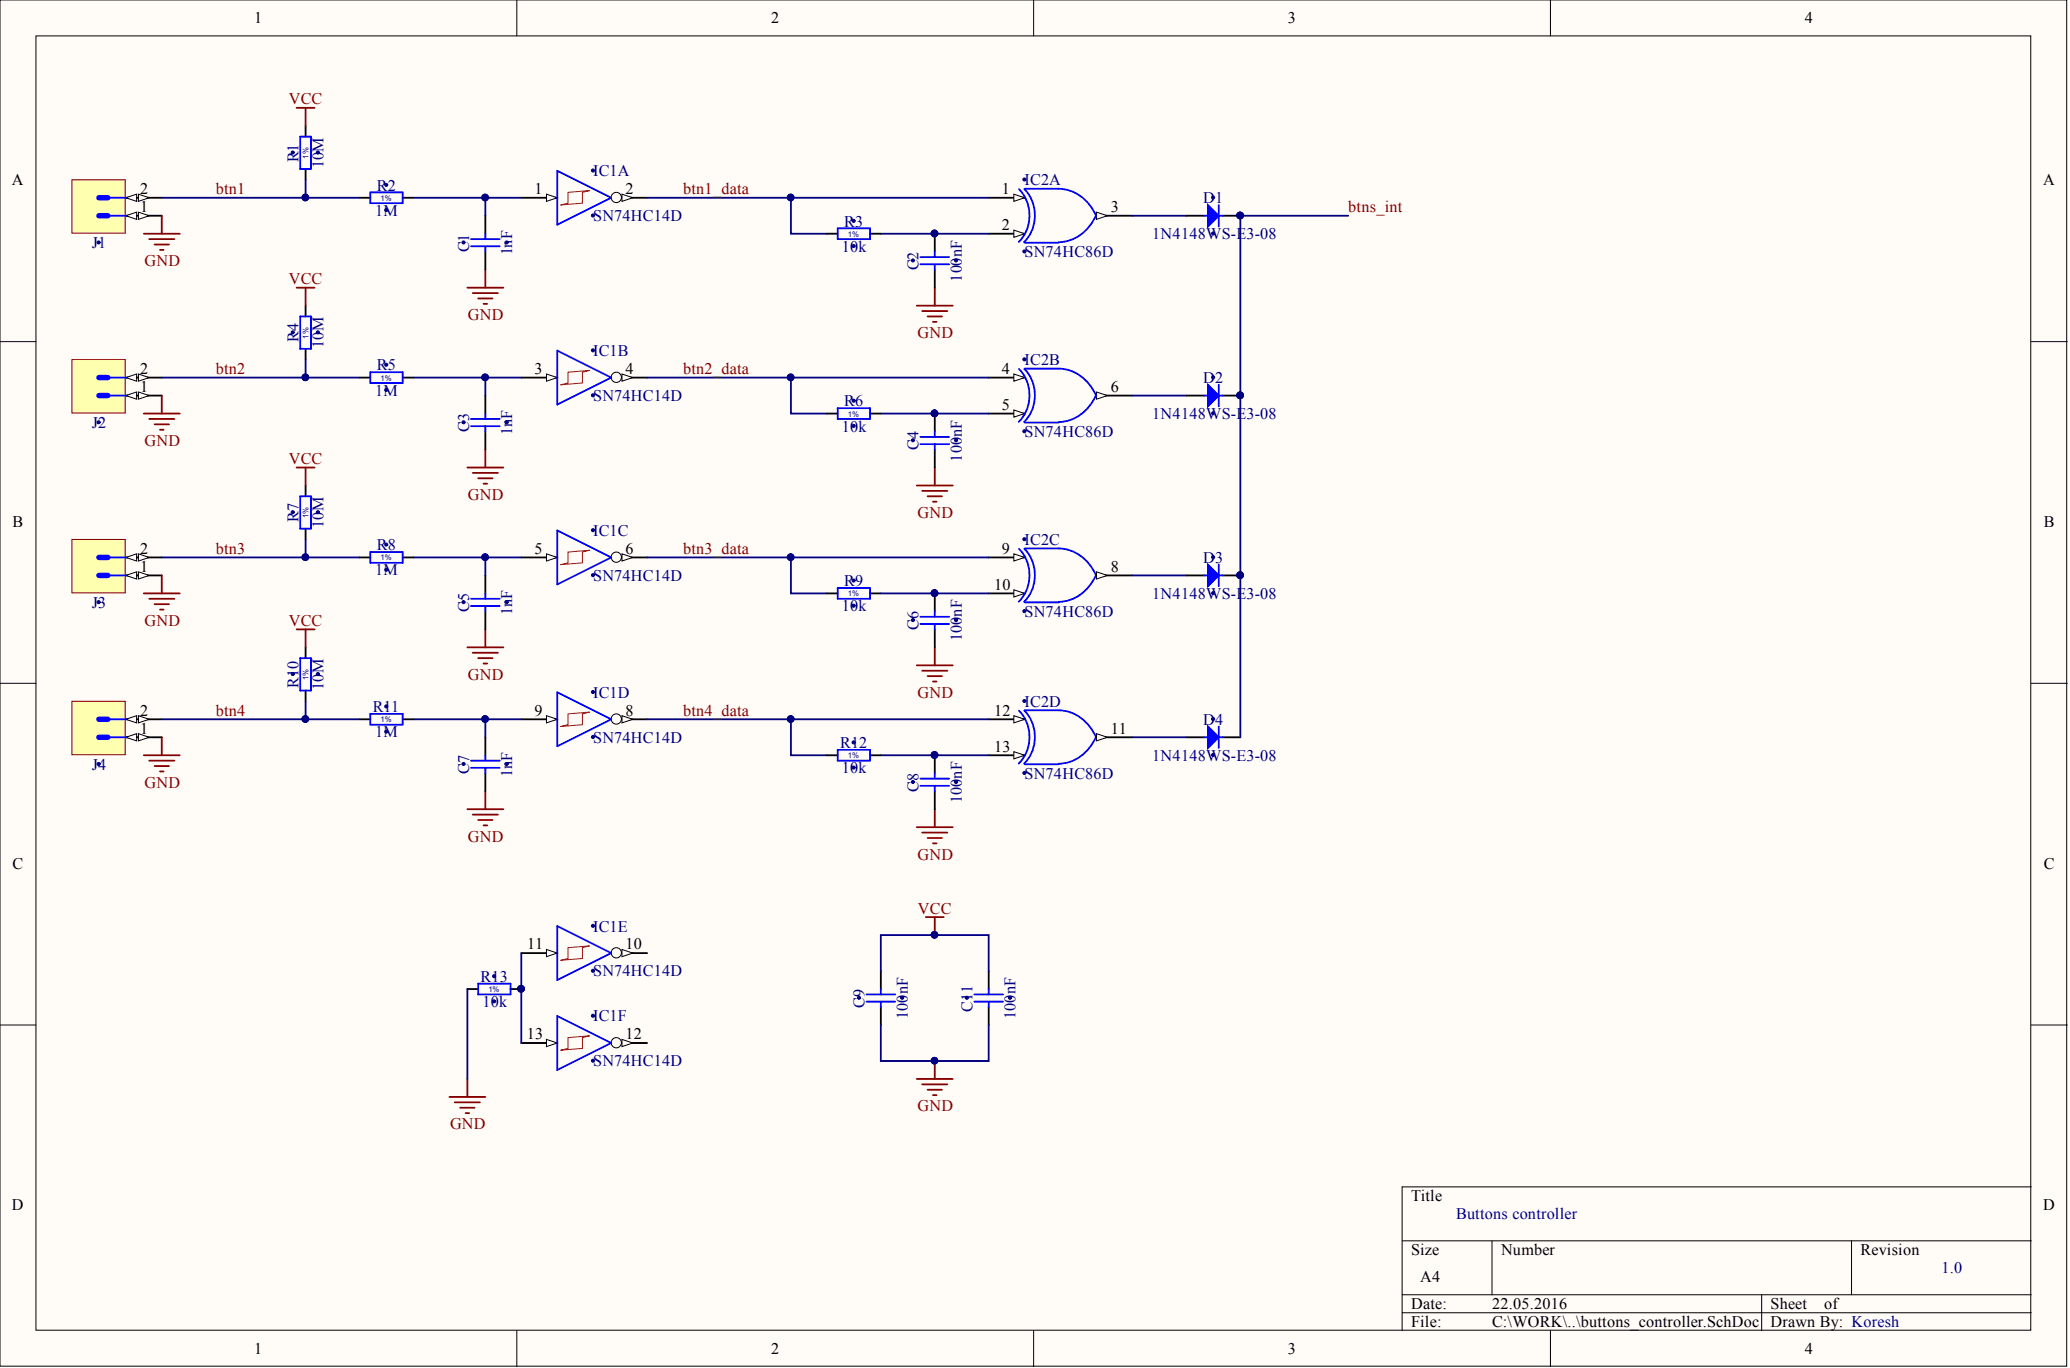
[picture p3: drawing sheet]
<svg xmlns="http://www.w3.org/2000/svg" width="292mm" height="193mm" viewBox="0 0 292 193" stroke-linecap="round" stroke-linejoin="round" font-family="sans-serif">
<defs><g id="words">
<g font-size="2.3">
<text x="35.9" y="3.3">1</text>
<text x="108.8" y="3.3">2</text>
<text x="181.7" y="3.3">3</text>
<text x="254.7" y="3.3">4</text>
<text x="1.7" y="26.1">A</text>
<text x="19.8" y="29.9">1</text>
<text x="19.8" y="27.4">2</text>
<text x="75.4" y="27.4">1</text>
<text x="88.3" y="27.4">2</text>
<text x="141.4" y="27.4">1</text>
<text x="156.8" y="29.9">3</text>
<text x="288.3" y="26.1">A</text>
<text x="141.4" y="32.5">2</text>
<text x="19.8" y="52.8">2</text>
<text x="75.4" y="52.8">3</text>
<text x="88.3" y="52.8">4</text>
<text x="141.4" y="52.8">4</text>
<text x="19.8" y="55.3">1</text>
<text x="141.4" y="57.8">5</text>
<text x="156.8" y="55.3">6</text>
<text x="1.8" y="74.3">B</text>
<text x="288.4" y="74.3">B</text>
<text x="19.8" y="80.7">1</text>
<text x="19.8" y="78.1">2</text>
<text x="75.4" y="78.1">5</text>
<text x="88.3" y="78.1">6</text>
<text x="140.3" y="83.2">10</text>
<text x="141.4" y="78.1">9</text>
<text x="156.8" y="80.7">8</text>
<text x="19.8" y="101">2</text>
<text x="75.4" y="101">9</text>
<text x="88.3" y="101">8</text>
<text x="140.3" y="101">12</text>
<text x="19.8" y="103.5">1</text>
<text x="140.3" y="106">13</text>
<text x="156.8" y="103.5">11</text>
<text x="1.8" y="122.5">C</text>
<text x="288.4" y="122.5">C</text>
<text x="74.4" y="133.9">11</text>
<text x="88.3" y="133.9">10</text>
<text x="74.3" y="146.6">13</text>
<text x="88.3" y="146.6">12</text>
<text x="1.7" y="170.7">D</text>
<text x="199.1" y="169.4">Title</text>
<text x="288.3" y="170.7">D</text>
<text x="199.1" y="177.1">Size</text>
<text x="211.8" y="177.1">Number</text>
<text x="262.5" y="177.1">Revision</text>
<text x="199.1" y="184.7">Date:</text>
<text x="200.4" y="180.9">A4</text>
<text x="210.5" y="184.7">22.05.2016</text>
<text x="249.9" y="184.7">Sheet</text>
<text x="257.4" y="184.7">of</text>
<text x="35.9" y="191">1</text>
<text x="108.8" y="191">2</text>
<text x="181.7" y="191">3</text>
<text x="199.1" y="187.2">File:</text>
<text x="210.5" y="187.2">C:\WORK\..\buttons_controller.SchDoc</text>
<text x="249.9" y="187.2">Drawn By: Koresh</text>
<text x="254.7" y="191">4</text>
</g>
<g font-size="2.3" fill="#800000">
<text x="40.8" y="14.7">VCC</text>
<text x="30.4" y="27.4">btn1</text>
<text x="96.4" y="27.4">btn1_data</text>
<text x="190.2" y="29.9">btns_int</text>
<text x="20.4" y="37.5">GND</text>
<text x="40.8" y="40.1">VCC</text>
<text x="66" y="45.1">GND</text>
<text x="129.5" y="47.7">GND</text>
<text x="30.4" y="52.8">btn2</text>
<text x="96.4" y="52.8">btn2_data</text>
<text x="20.4" y="62.9">GND</text>
<text x="40.8" y="65.4">VCC</text>
<text x="66" y="70.5">GND</text>
<text x="129.5" y="73.1">GND</text>
<text x="30.4" y="78.1">btn3</text>
<text x="96.4" y="78.1">btn3_data</text>
<text x="20.4" y="88.3">GND</text>
<text x="40.8" y="88.3">VCC</text>
<text x="66" y="95.9">GND</text>
<text x="30.4" y="101">btn4</text>
<text x="96.4" y="101">btn4_data</text>
<text x="129.5" y="98.4">GND</text>
<text x="20.4" y="111.1">GND</text>
<text x="66" y="118.7">GND</text>
<text x="129.5" y="121.3">GND</text>
<text x="129.5" y="128.9">VCC</text>
<text x="63.5" y="159.3">GND</text>
<text x="129.5" y="156.8">GND</text>
</g>
<g font-size="2.3" fill="#000080">
<text x="42.1" y="22.9" transform="rotate(-90 42.1 22.9)">R1</text>
<text x="45.7" y="23.8" transform="rotate(-90 45.7 23.8)">10M</text>
<text x="53.2" y="26.9">R2</text>
<text x="83.7" y="24.9">IC1A</text>
<text x="144.6" y="26.1">IC2A</text>
<text x="169.8" y="28.7">D1</text>
<text x="12.9" y="35">J1</text>
<text x="52.9" y="30.4">1M</text>
<text x="66.2" y="35.6" transform="rotate(-90 66.2 35.6)">C1</text>
<text x="83.7" y="31.2">SN74HC14D</text>
<text x="118.8" y="35.5">10k</text>
<text x="119.1" y="32">R3</text>
<text x="162.6" y="33.7">1N4148WS-E3-08</text>
<text x="72.3" y="36" transform="rotate(-90 72.3 36)">1nF</text>
<text x="129.6" y="38.1" transform="rotate(-90 129.6 38.1)">C2</text>
<text x="135.7" y="39.7" transform="rotate(-90 135.7 39.7)">100nF</text>
<text x="144.6" y="36.3">SN74HC86D</text>
<text x="42.1" y="48.3" transform="rotate(-90 42.1 48.3)">R4</text>
<text x="45.7" y="49.1" transform="rotate(-90 45.7 49.1)">10M</text>
<text x="53.2" y="52.2">R5</text>
<text x="83.7" y="50.2">IC1B</text>
<text x="144.6" y="51.5">IC2B</text>
<text x="52.9" y="55.8">1M</text>
<text x="83.7" y="56.6">SN74HC14D</text>
<text x="119.1" y="57.3">R6</text>
<text x="162.6" y="59.1">1N4148WS-E3-08</text>
<text x="169.8" y="54">D2</text>
<text x="12.9" y="60.4">J2</text>
<text x="66.2" y="61" transform="rotate(-90 66.2 61)">C3</text>
<text x="72.3" y="61.4" transform="rotate(-90 72.3 61.4)">1nF</text>
<text x="118.8" y="60.9">10k</text>
<text x="129.6" y="63.5" transform="rotate(-90 129.6 63.5)">C4</text>
<text x="135.7" y="65.1" transform="rotate(-90 135.7 65.1)">100nF</text>
<text x="144.6" y="61.6">SN74HC86D</text>
<text x="42.1" y="73.6" transform="rotate(-90 42.1 73.6)">R7</text>
<text x="45.7" y="74.5" transform="rotate(-90 45.7 74.5)">10M</text>
<text x="53.2" y="77.6">R8</text>
<text x="83.7" y="75.6">IC1C</text>
<text x="144.6" y="76.9">IC2C</text>
<text x="52.9" y="81.2">1M</text>
<text x="83.7" y="81.9">SN74HC14D</text>
<text x="119.1" y="82.7">R9</text>
<text x="169.8" y="79.4">D3</text>
<text x="12.9" y="85.7">J3</text>
<text x="66.2" y="86.3" transform="rotate(-90 66.2 86.3)">C5</text>
<text x="72.3" y="86.7" transform="rotate(-90 72.3 86.7)">1nF</text>
<text x="118.8" y="86.2">10k</text>
<text x="129.6" y="88.9" transform="rotate(-90 129.6 88.9)">C6</text>
<text x="144.6" y="87">SN74HC86D</text>
<text x="162.6" y="84.5">1N4148WS-E3-08</text>
<text x="135.7" y="90.5" transform="rotate(-90 135.7 90.5)">100nF</text>
<text x="42.1" y="97.1" transform="rotate(-90 42.1 97.1)">R10</text>
<text x="45.7" y="97.3" transform="rotate(-90 45.7 97.3)">10M</text>
<text x="52.6" y="100.4">R11</text>
<text x="83.7" y="98.4">IC1D</text>
<text x="144.6" y="99.7">IC2D</text>
<text x="52.9" y="104">1M</text>
<text x="83.7" y="104.8">SN74HC14D</text>
<text x="118.5" y="105.5">R12</text>
<text x="162.6" y="107.3">1N4148WS-E3-08</text>
<text x="169.8" y="102.2">D4</text>
<text x="12.9" y="108.6">J4</text>
<text x="66.2" y="109.2" transform="rotate(-90 66.2 109.2)">C7</text>
<text x="72.3" y="109.6" transform="rotate(-90 72.3 109.6)">1nF</text>
<text x="118.8" y="109.1">10k</text>
<text x="129.6" y="111.7" transform="rotate(-90 129.6 111.7)">C8</text>
<text x="135.7" y="113.3" transform="rotate(-90 135.7 113.3)">100nF</text>
<text x="144.6" y="109.8">SN74HC86D</text>
<text x="83.7" y="131.4">IC1E</text>
<text x="83.7" y="137.7">SN74HC14D</text>
<text x="67.8" y="138.5">R13</text>
<text x="68.1" y="142.1">10k</text>
<text x="122" y="142.1" transform="rotate(-90 122 142.1)">C9</text>
<text x="128.1" y="143.7" transform="rotate(-90 128.1 143.7)">100nF</text>
<text x="137.2" y="142.7" transform="rotate(-90 137.2 142.7)">C11</text>
<text x="143.3" y="143.7" transform="rotate(-90 143.3 143.7)">100nF</text>
<text x="83.7" y="144.1">IC1F</text>
<text x="83.7" y="150.4">SN74HC14D</text>
<text x="205.5" y="172">Buttons controller</text>
<text x="274" y="179.6">1.0</text>
</g>
<g font-size="1.1" fill="#000080">
<text x="43.5" y="22.4" transform="rotate(-90 43.5 22.4)">1%</text>
<text x="53.7" y="28.3">1%</text>
<text x="119.6" y="33.4">1%</text>
<text x="43.5" y="47.8" transform="rotate(-90 43.5 47.8)">1%</text>
<text x="53.7" y="53.7">1%</text>
<text x="119.6" y="58.8">1%</text>
<text x="43.5" y="73.1" transform="rotate(-90 43.5 73.1)">1%</text>
<text x="53.7" y="79.1">1%</text>
<text x="119.6" y="84.1">1%</text>
<text x="43.5" y="96" transform="rotate(-90 43.5 96)">1%</text>
<text x="53.7" y="101.9">1%</text>
<text x="119.6" y="107">1%</text>
<text x="68.9" y="139.9">1%</text>
</g>
</g></defs>
<g fill="#fffcf8" stroke="#000" stroke-width=".14">
<path d="M0 0h291.6v192.7h-291.6z"/>
<path d="M5.1 5.1h281.5v182.5h-281.5z"/>
</g>
<g fill="none" stroke="#000" stroke-width=".14">
<path d="M72.9 0v5.1M145.9 0v5.1M218.8 0v5.1M0 48.2h5.1M286.6 48.2h5.1M0 96.4h5.1M286.6 96.4h5.1M0 144.6h5.1M286.6 144.6h5.1M197.9 175h88.7M210.5 175v7.6M261.3 175v7.6"/>
<path d="M286.6 167.4h-88.7v20.3M72.9 187.7v5.1M145.9 187.7v5.1M197.9 182.6h88.7M197.9 185.2h88.7M218.8 187.7v5.1M248.6 182.6v5.1"/>
</g>
<path d="M78.6 24.1l7.6 3.8-7.6 3.8" fill="none" stroke="#00f" stroke-width=".25"/>
<path d="M73.6 27.9h5" fill="none" stroke="#000" stroke-width=".25"/>
<path d="M77.1 27.4l1.5 .5-1.5 .5z" fill="#fffcf8" stroke="#000" stroke-width=".14"/>
<path d="M86.2 27.9h5.1" fill="none" stroke="#000" stroke-width=".25"/>
<circle cx="87" cy="27.9" r=".72" fill="#fffcf8" stroke="#000" stroke-width=".14"/>
<path d="M87.8 27.4l1.5 .5-1.5 .5z" fill="#fffcf8" stroke="#000" stroke-width=".14"/>
<path d="M78.6 24.1v7.6" fill="none" stroke="#00f" stroke-width=".25"/>
<path d="M80.2 27.1l3-.2-1 .2v1.6l-3.1 .2 1.1-.2z" fill="none" stroke="#f00" stroke-width=".14"/>
<g fill="#000080" stroke="#000080" stroke-width=".14">
<circle cx="83.7" cy="24.1" r=".22"/>
<circle cx="83.7" cy="30.4" r=".22"/>
</g>
<path d="M86.2 53.3h5.1" fill="none" stroke="#000" stroke-width=".25"/>
<circle cx="87" cy="53.2" r=".72" fill="#fffcf8" stroke="#000" stroke-width=".14"/>
<path d="M87.8 52.8l1.5 .5-1.5 .5z" fill="#fffcf8" stroke="#000" stroke-width=".14"/>
<path d="M73.6 53.3h5" fill="none" stroke="#000" stroke-width=".25"/>
<path d="M77.1 52.8l1.5 .5-1.5 .5z" fill="#fffcf8" stroke="#000" stroke-width=".14"/>
<path d="M78.6 49.5l7.6 3.8-7.6 3.8z" fill="none" stroke="#00f" stroke-width=".25"/>
<path d="M80.2 52.5l3-.3-1 .3v1.5l-3.1 .3 1.1-.3z" fill="none" stroke="#f00" stroke-width=".14"/>
<g fill="#000080" stroke="#000080" stroke-width=".14">
<circle cx="83.7" cy="49.4" r=".22"/>
<circle cx="83.7" cy="55.8" r=".22"/>
</g>
<path d="M86.2 78.6h5.1" fill="none" stroke="#000" stroke-width=".25"/>
<circle cx="87" cy="78.6" r=".72" fill="#fffcf8" stroke="#000" stroke-width=".14"/>
<path d="M87.8 78.1l1.5 .5-1.5 .5z" fill="#fffcf8" stroke="#000" stroke-width=".14"/>
<path d="M73.6 78.6h5" fill="none" stroke="#000" stroke-width=".25"/>
<path d="M77.1 78.1l1.5 .5-1.5 .5z" fill="#fffcf8" stroke="#000" stroke-width=".14"/>
<path d="M78.6 74.8l7.6 3.8-7.6 3.8z" fill="none" stroke="#00f" stroke-width=".25"/>
<path d="M80.2 77.9l3-.3-1 .3v1.5l-3.1 .2 1.1-.2z" fill="none" stroke="#f00" stroke-width=".14"/>
<g fill="#000080" stroke="#000080" stroke-width=".14">
<circle cx="83.7" cy="74.8" r=".22"/>
<circle cx="83.7" cy="81.1" r=".22"/>
</g>
<path d="M73.6 101.5h5" fill="none" stroke="#000" stroke-width=".25"/>
<path d="M77.1 101l1.5 .5-1.5 .5z" fill="#fffcf8" stroke="#000" stroke-width=".14"/>
<path d="M86.2 101.5h5.1" fill="none" stroke="#000" stroke-width=".25"/>
<circle cx="87" cy="101.4" r=".72" fill="#fffcf8" stroke="#000" stroke-width=".14"/>
<path d="M87.8 101l1.5 .5-1.5 .5z" fill="#fffcf8" stroke="#000" stroke-width=".14"/>
<path d="M78.6 97.7l7.6 3.8-7.6 3.8z" fill="none" stroke="#00f" stroke-width=".25"/>
<path d="M80.2 100.7l3-.3-1 .3v1.5l-3.1 .3 1.1-.3z" fill="none" stroke="#f00" stroke-width=".14"/>
<g fill="#000080" stroke="#000080" stroke-width=".14">
<circle cx="83.7" cy="97.6" r=".22"/>
<circle cx="83.7" cy="104" r=".22"/>
</g>
<path d="M86.2 134.4h5.1" fill="none" stroke="#000" stroke-width=".25"/>
<circle cx="87" cy="134.4" r=".72" fill="#fffcf8" stroke="#000" stroke-width=".14"/>
<path d="M87.8 133.9l1.5 .5-1.5 .5z" fill="#fffcf8" stroke="#000" stroke-width=".14"/>
<path d="M73.6 134.4h5" fill="none" stroke="#000" stroke-width=".25"/>
<path d="M77.1 133.9l1.5 .5-1.5 .5z" fill="#fffcf8" stroke="#000" stroke-width=".14"/>
<path d="M78.6 130.6l7.6 3.8-7.6 3.8z" fill="none" stroke="#00f" stroke-width=".25"/>
<path d="M80.2 133.7l3-.3-1 .3v1.5l-3.1 .3 1.1-.3z" fill="none" stroke="#f00" stroke-width=".14"/>
<g fill="#000080" stroke="#000080" stroke-width=".14">
<circle cx="83.7" cy="130.6" r=".22"/>
<circle cx="83.7" cy="136.9" r=".22"/>
</g>
<path d="M73.6 147.1h5" fill="none" stroke="#000" stroke-width=".25"/>
<path d="M77.1 146.6l1.5 .5-1.5 .5z" fill="#fffcf8" stroke="#000" stroke-width=".14"/>
<path d="M86.2 147.1h5.1" fill="none" stroke="#000" stroke-width=".25"/>
<circle cx="87" cy="147.1" r=".72" fill="#fffcf8" stroke="#000" stroke-width=".14"/>
<path d="M87.8 146.6l1.5 .5-1.5 .5z" fill="#fffcf8" stroke="#000" stroke-width=".14"/>
<path d="M78.6 143.3l7.6 3.8-7.6 3.8z" fill="none" stroke="#00f" stroke-width=".25"/>
<path d="M80.2 146.4l3-.3-1 .3v1.5l-3.1 .2 1.1-.2z" fill="none" stroke="#f00" stroke-width=".14"/>
<g fill="#000080" stroke="#000080" stroke-width=".14">
<circle cx="83.7" cy="143.3" r=".22"/>
<circle cx="83.7" cy="149.6" r=".22"/>
</g>
<path d="M139.5 27.9h5.1" fill="none" stroke="#000" stroke-width=".25"/>
<path d="M143.1 27.4l1.5 .5-1.5 .5z" fill="#fffcf8" stroke="#000" stroke-width=".14"/>
<path d="M139.5 33h5.1" fill="none" stroke="#000" stroke-width=".25"/>
<path d="M143.1 32.5l1.5 .5-1.5 .5z" fill="#fffcf8" stroke="#000" stroke-width=".14"/>
<path d="M154.7 30.4h5.1" fill="none" stroke="#000" stroke-width=".25"/>
<path d="M154.7 29.9l1.6 .5-1.6 .5z" fill="#fffcf8" stroke="#000" stroke-width=".14"/>
<path d="M143.8 26.7a5.4 5.4 0 0 1 0 7.4M144.5 26.7a5.4 5.4 0 0 1 0 7.4M144.6 26.6h4.8a6 6 0 0 1 5.3 3.9M144.6 34.2h4.8M154.7 30.4a6 6 0 0 1-5.3 3.8" fill="none" stroke="#00f" stroke-width=".25"/>
<g fill="#000080" stroke="#000080" stroke-width=".14">
<circle cx="144.5" cy="25.3" r=".22"/>
<circle cx="144.5" cy="35.5" r=".22"/>
</g>
<path d="M139.5 53.3h5.1" fill="none" stroke="#000" stroke-width=".25"/>
<path d="M143.1 52.8l1.5 .5-1.5 .5z" fill="#fffcf8" stroke="#000" stroke-width=".14"/>
<path d="M139.5 58.3h5.1" fill="none" stroke="#000" stroke-width=".25"/>
<path d="M143.1 57.8l1.5 .5-1.5 .5z" fill="#fffcf8" stroke="#000" stroke-width=".14"/>
<path d="M154.7 55.8h5.1" fill="none" stroke="#000" stroke-width=".25"/>
<path d="M154.7 55.3l1.6 .5-1.6 .5z" fill="#fffcf8" stroke="#000" stroke-width=".14"/>
<path d="M143.8 52a5.4 5.4 0 0 1 0 7.5M144.5 52a5.4 5.4 0 0 1 0 7.5M144.6 52h4.8a6 6 0 0 1 5.3 3.8M144.6 59.6h4.8M154.7 55.8a6 6 0 0 1-5.3 3.7M144.5 77.4a5.4 5.4 0 0 1 0 7.5M144.6 77.4h4.8a6 6 0 0 1 5.3 3.8M144.6 85h4.8M154.7 81.1a6 6 0 0 1-5.3 3.8" fill="none" stroke="#00f" stroke-width=".25"/>
<g fill="#000080" stroke="#000080" stroke-width=".14">
<circle cx="144.5" cy="50.7" r=".22"/>
<circle cx="144.5" cy="60.8" r=".22"/>
</g>
<path d="M139.5 78.6h5.1" fill="none" stroke="#000" stroke-width=".25"/>
<path d="M143.1 78.1l1.5 .5-1.5 .5z" fill="#fffcf8" stroke="#000" stroke-width=".14"/>
<path d="M139.5 83.7h5.1" fill="none" stroke="#000" stroke-width=".25"/>
<path d="M143.1 83.2l1.5 .5-1.5 .5z" fill="#fffcf8" stroke="#000" stroke-width=".14"/>
<path d="M154.7 81.2h5.1" fill="none" stroke="#000" stroke-width=".25"/>
<path d="M154.7 80.7l1.6 .5-1.6 .5z" fill="#fffcf8" stroke="#000" stroke-width=".14"/>
<path d="M143.8 77.4a5.4 5.4 0 0 1 0 7.5M144.5 100.2a5.4 5.4 0 0 1 0 7.5M144.6 100.2h4.8a6 6 0 0 1 5.3 3.8M144.6 107.8h4.8M154.7 104a6 6 0 0 1-5.3 3.7" fill="none" stroke="#00f" stroke-width=".25"/>
<g fill="#000080" stroke="#000080" stroke-width=".14">
<circle cx="144.5" cy="76.1" r=".22"/>
<circle cx="144.5" cy="86.2" r=".22"/>
</g>
<path d="M139.5 101.5h5.1" fill="none" stroke="#000" stroke-width=".25"/>
<path d="M143.1 101l1.5 .5-1.5 .5z" fill="#fffcf8" stroke="#000" stroke-width=".14"/>
<path d="M139.5 106.5h5.1" fill="none" stroke="#000" stroke-width=".25"/>
<path d="M143.1 106l1.5 .5-1.5 .5z" fill="#fffcf8" stroke="#000" stroke-width=".14"/>
<path d="M154.7 104h5.1" fill="none" stroke="#000" stroke-width=".25"/>
<path d="M154.7 103.5l1.6 .5-1.6 .5z" fill="#fffcf8" stroke="#000" stroke-width=".14"/>
<path d="M42.4 19.3h1.5v4.5h-1.5zM52.3 27.1h4.5v1.6h-4.5zM42.4 44.6h1.5v4.6h-1.5zM52.3 52.5h4.5v1.5h-4.5zM42.4 70h1.5v4.6h-1.5zM52.3 77.9h4.5v1.5h-4.5zM42.4 92.8h1.5v4.6h-1.5zM52.3 100.7h4.5v1.5h-4.5zM143.8 100.2a5.4 5.4 0 0 1 0 7.5" fill="none" stroke="#00f" stroke-width=".25"/>
<g fill="#000080" stroke="#000080" stroke-width=".14">
<circle cx="144.5" cy="98.9" r=".22"/>
<circle cx="144.5" cy="109" r=".22"/>
<circle cx="111.6" cy="27.9" r=".47"/>
<circle cx="111.6" cy="53.2" r=".47"/>
<circle cx="111.6" cy="78.6" r=".47"/>
<circle cx="111.6" cy="101.4" r=".47"/>
<circle cx="54.5" cy="26.1" r=".22"/>
<circle cx="54.5" cy="29.6" r=".22"/>
<circle cx="54.5" cy="51.5" r=".22"/>
<circle cx="54.5" cy="55" r=".22"/>
<circle cx="54.5" cy="76.8" r=".22"/>
<circle cx="54.5" cy="80.4" r=".22"/>
<circle cx="54.5" cy="99.6" r=".22"/>
<circle cx="54.5" cy="103.2" r=".22"/>
<circle cx="68.5" cy="27.9" r=".47"/>
<circle cx="68.5" cy="53.2" r=".47"/>
<circle cx="68.5" cy="78.6" r=".47"/>
<circle cx="68.5" cy="101.4" r=".47"/>
<circle cx="41.3" cy="21.5" r=".22"/>
<circle cx="44.9" cy="21.5" r=".22"/>
<circle cx="41.3" cy="46.9" r=".22"/>
<circle cx="44.9" cy="46.9" r=".22"/>
<circle cx="41.3" cy="72.3" r=".22"/>
<circle cx="44.9" cy="72.3" r=".22"/>
<circle cx="41.3" cy="95.1" r=".22"/>
<circle cx="44.9" cy="95.1" r=".22"/>
<circle cx="43.1" cy="27.9" r=".47"/>
<circle cx="43.1" cy="53.2" r=".47"/>
<circle cx="43.1" cy="78.6" r=".47"/>
<circle cx="43.1" cy="101.4" r=".47"/>
<circle cx="73.5" cy="139.5" r=".47"/>
</g>
<g fill="none" stroke="#000080" stroke-width=".25">
<path d="M43.1 25.4v2.5h7.6M58.3 27.9h15.3M68.5 27.9v2.5M91.3 27.9h48.2M111.6 27.9v5.1h5.1M159.8 30.4h7.6M43.1 50.7v2.6h7.6M58.3 53.3h15.3M68.5 53.3v2.5M91.3 53.3h48.2M111.6 53.3v5h5.1M159.8 55.8h7.6"/>
<path d="M43.1 76.1v2.5h7.6M58.3 78.6h15.3M68.5 78.6v2.6M91.3 78.6h48.2M111.6 78.6v5.1h5.1M43.1 98.9v2.6h7.6M159.8 81.2h7.6M58.3 101.5h15.3M68.5 101.5v2.5M91.3 101.5h48.2M111.6 101.5v5h5.1M66 139.5v12.7"/>
<path d="M73.6 134.4v12.7"/>
</g>
<g fill="none" stroke="#000" stroke-width=".25">
<path d="M43.1 17.7v1.6M43.1 23.8v1.6M50.7 27.9h1.6M56.8 27.9h1.5M43.1 43.1v1.5M43.1 49.2v1.5M50.7 53.3h1.6M56.8 53.3h1.5M43.1 68.5v1.5M43.1 74.6v1.5M50.7 78.6h1.6M56.8 78.6h1.5"/>
<path d="M43.1 91.3v1.5M43.1 97.4v1.5M50.7 101.5h1.6M56.8 101.5h1.5"/>
</g>
<g fill="none" stroke="#800000" stroke-width=".25">
<path d="M41.9 15.2h2.5M43.1 15.2v2.5M68.5 38v2.6M41.9 40.6h2.5M43.1 40.6v2.5M66 40.6h5M66.7 41.3h3.6M67.5 42.1h2M68.2 42.9h.5M129.4 43.1h5M130.1 43.9h3.6M130.9 44.6h2"/>
<path d="M131.7 45.4h.5M131.9 40.6v2.5M41.9 65.9h2.5M43.1 65.9v2.6M66 65.9h5M66.7 66.7h3.6M67.5 67.5h2M68.2 68.2h.5M68.5 63.4v2.5M129.4 68.5h5M130.1 69.2h3.6M130.9 70h2"/>
<path d="M131.7 70.8h.5M131.9 65.9v2.6M41.9 88.8h2.5M43.1 88.8v2.5M66 91.3h5M66.7 92.1h3.6M67.5 92.8h2M68.2 93.6h.5M68.5 88.8v2.5M129.4 93.9h5M130.1 94.6h3.6M130.9 95.4h2"/>
<path d="M131.7 96.1h.5M131.9 91.3v2.6M66 114.1h5M66.7 114.9h3.6M67.5 115.7h2M68.2 116.4h.5M68.5 111.6v2.5M129.4 116.7h5M130.1 117.4h3.6M130.9 118.2h2M131.7 119h.5M131.9 114.1v2.6"/>
<path d="M63.4 154.7h5.1M64.2 155.5h3.5M64.9 156.3h2.1M65.7 157h.5M66 152.2v2.5"/>
</g>
<path d="M10.1 25.4h7.6v7.5h-7.6z" fill="#ffffb0" stroke="#800000" stroke-width=".14"/>
<path d="M17.8 30.4h5" fill="none" stroke="#000" stroke-width=".25"/>
<g fill="#fffcf8" stroke="#000" stroke-width=".14">
<path d="M17.8 30.4l1.5-.5v1z"/>
<path d="M19.5 29.9l1.6 .5-1.6 .5z"/>
</g>
<path d="M17.8 27.9h5" fill="none" stroke="#000" stroke-width=".25"/>
<g fill="#fffcf8" stroke="#000" stroke-width=".14">
<path d="M17.8 27.9l1.5-.5v1z"/>
<path d="M19.5 27.4l1.6 .5-1.6 .5z"/>
</g>
<path d="M15.2 30.4h2.6M15.2 27.9h2.6" fill="none" stroke="#00f" stroke-width=".25"/>
<path d="M14 30.4h1.2M14 27.9h1.2" fill="none" stroke="#00f" stroke-width=".76"/>
<circle cx="13.9" cy="34.2" r=".22" fill="#000080" stroke="#000080" stroke-width=".14"/>
<path d="M10.1 50.7h7.6v7.6h-7.6z" fill="#ffffb0" stroke="#800000" stroke-width=".14"/>
<path d="M17.8 55.8h5" fill="none" stroke="#000" stroke-width=".25"/>
<g fill="#fffcf8" stroke="#000" stroke-width=".14">
<path d="M17.8 55.8l1.5-.5v1z"/>
<path d="M19.5 55.3l1.6 .5-1.6 .5z"/>
</g>
<path d="M17.8 53.3h5" fill="none" stroke="#000" stroke-width=".25"/>
<g fill="#fffcf8" stroke="#000" stroke-width=".14">
<path d="M17.8 53.3l1.5-.5v1z"/>
<path d="M19.5 52.8l1.6 .5-1.6 .5z"/>
</g>
<path d="M15.2 55.8h2.6M15.2 53.3h2.6" fill="none" stroke="#00f" stroke-width=".25"/>
<path d="M14 55.8h1.2M14 53.3h1.2" fill="none" stroke="#00f" stroke-width=".76"/>
<circle cx="13.9" cy="59.6" r=".22" fill="#000080" stroke="#000080" stroke-width=".14"/>
<path d="M10.1 76.1h7.6v7.5h-7.6z" fill="#ffffb0" stroke="#800000" stroke-width=".14"/>
<path d="M17.8 81.2h5" fill="none" stroke="#000" stroke-width=".25"/>
<g fill="#fffcf8" stroke="#000" stroke-width=".14">
<path d="M17.8 81.2l1.5-.5v1z"/>
<path d="M19.5 80.7l1.6 .5-1.6 .5z"/>
</g>
<path d="M17.8 78.6h5" fill="none" stroke="#000" stroke-width=".25"/>
<g fill="#fffcf8" stroke="#000" stroke-width=".14">
<path d="M17.8 78.6l1.5-.5v1z"/>
<path d="M19.5 78.1l1.6 .5-1.6 .5z"/>
</g>
<path d="M15.2 78.6h2.6M15.2 81.2h2.6" fill="none" stroke="#00f" stroke-width=".25"/>
<path d="M14 78.6h1.2M14 81.2h1.2" fill="none" stroke="#00f" stroke-width=".76"/>
<circle cx="13.9" cy="84.9" r=".22" fill="#000080" stroke="#000080" stroke-width=".14"/>
<path d="M10.1 98.9h7.6v7.6h-7.6z" fill="#ffffb0" stroke="#800000" stroke-width=".14"/>
<path d="M17.8 104h5" fill="none" stroke="#000" stroke-width=".25"/>
<g fill="#fffcf8" stroke="#000" stroke-width=".14">
<path d="M17.8 104l1.5-.5v1z"/>
<path d="M19.5 103.5l1.6 .5-1.6 .5z"/>
</g>
<path d="M17.8 101.5h5" fill="none" stroke="#000" stroke-width=".25"/>
<g fill="#fffcf8" stroke="#000" stroke-width=".14">
<path d="M17.8 101.5l1.5-.5v1z"/>
<path d="M19.5 101l1.6 .5-1.6 .5z"/>
</g>
<g fill="none" stroke="#00f" stroke-width=".25">
<path d="M66.5 33.7h4M66.5 34.7h4M68.5 33v.7M68.5 34.7v.8M118.2 32.2h4.6v1.5h-4.6zM129.9 36.3h4M129.9 37.3h4M131.9 35.5v.8M131.9 37.3v.7M170 30.4h2.5M172 28.9v3.1M66.5 59.1h4"/>
<path d="M68.5 58.3v.8M118.2 57.6h4.6v1.5h-4.6zM170 55.8h2.5M172 54.3v3M66.5 60.1h4M68.5 60.1v.8M129.9 61.6h4M129.9 62.7h4M131.9 60.9v.7M131.9 62.7v.7M172 79.6v3.1M66.5 84.5h4"/>
<path d="M66.5 85.5h4M68.5 83.7v.8M68.5 85.5v.7M118.2 82.9h4.6v1.6h-4.6zM129.9 87h4M129.9 88h4M131.9 86.2v.8M131.9 88v.8M170 81.2h2.5M15.2 104h2.6M15.2 101.5h2.6M66.5 107.3h4"/>
<path d="M66.5 108.3h4M68.5 106.5v.8M68.5 108.3v.8M118.2 105.8h4.6v1.5h-4.6zM129.9 109.8h4M129.9 110.8h4M131.9 109.1v.7M131.9 110.8v.8M170 104h2.5M172 102.5v3M67.5 138.8h4.5v1.5h-4.5zM124.3 139.5v.8"/>
<path d="M139.5 139.5v.8M122.3 140.3h4M122.3 141.3h4M124.3 141.3v.8M137.5 140.3h4M137.5 141.3h4M139.5 141.3v.8"/>
</g>
<path d="M14 104h1.2M14 101.5h1.2" fill="none" stroke="#00f" stroke-width=".76"/>
<g fill="#000080" stroke="#000080" stroke-width=".14">
<circle cx="13.9" cy="107.8" r=".22"/>
<circle cx="43.1" cy="27.9" r=".47"/>
<circle cx="43.1" cy="53.2" r=".47"/>
<circle cx="43.1" cy="78.6" r=".47"/>
<circle cx="43.1" cy="101.4" r=".47"/>
<circle cx="175" cy="30.4" r=".47"/>
<circle cx="171.2" cy="27.9" r=".22"/>
<circle cx="171.2" cy="32.9" r=".22"/>
<circle cx="175" cy="55.8" r=".47"/>
<circle cx="171.2" cy="53.2" r=".22"/>
<circle cx="171.2" cy="58.3" r=".22"/>
<circle cx="175" cy="81.1" r=".47"/>
<circle cx="171.2" cy="78.6" r=".22"/>
<circle cx="171.2" cy="83.7" r=".22"/>
<circle cx="171.2" cy="101.4" r=".22"/>
<circle cx="171.2" cy="106.5" r=".22"/>
<circle cx="131.9" cy="32.9" r=".47"/>
<circle cx="128.8" cy="36.7" r=".22"/>
<circle cx="134.9" cy="36.7" r=".22"/>
<circle cx="131.9" cy="58.3" r=".47"/>
<circle cx="128.8" cy="62.1" r=".22"/>
<circle cx="134.9" cy="62.1" r=".22"/>
<circle cx="131.9" cy="83.7" r=".47"/>
<circle cx="128.8" cy="87.5" r=".22"/>
<circle cx="134.9" cy="87.5" r=".22"/>
<circle cx="131.9" cy="106.5" r=".47"/>
<circle cx="128.8" cy="110.3" r=".22"/>
<circle cx="134.9" cy="110.3" r=".22"/>
<circle cx="65.4" cy="34.2" r=".22"/>
<circle cx="71.5" cy="34.2" r=".22"/>
<circle cx="65.4" cy="84.9" r=".22"/>
<circle cx="71.5" cy="84.9" r=".22"/>
<circle cx="65.4" cy="107.8" r=".22"/>
<circle cx="71.5" cy="107.8" r=".22"/>
<circle cx="65.4" cy="59.6" r=".22"/>
<circle cx="71.5" cy="59.6" r=".22"/>
<circle cx="120.5" cy="31.2" r=".22"/>
<circle cx="120.5" cy="34.7" r=".22"/>
<circle cx="120.5" cy="56.5" r=".22"/>
<circle cx="120.5" cy="60.1" r=".22"/>
<circle cx="120.5" cy="81.9" r=".22"/>
<circle cx="120.5" cy="85.4" r=".22"/>
<circle cx="120.5" cy="104.7" r=".22"/>
<circle cx="120.5" cy="108.3" r=".22"/>
<circle cx="73.5" cy="139.5" r=".47"/>
<circle cx="69.7" cy="137.7" r=".22"/>
<circle cx="69.7" cy="141.3" r=".22"/>
<circle cx="121.2" cy="140.7" r=".22"/>
<circle cx="127.3" cy="140.7" r=".22"/>
<circle cx="136.4" cy="140.7" r=".22"/>
<circle cx="142.5" cy="140.7" r=".22"/>
<circle cx="131.9" cy="149.6" r=".47"/>
<circle cx="131.9" cy="131.9" r=".47"/>
</g>
<path d="M22.8 27.9h20.3M124.3 33h15.2M190.2 30.4h-15.2v73.6M22.8 53.3h20.3M124.3 58.3h15.2M22.8 78.6h20.3M124.3 83.7h15.2M22.8 101.5h20.3M124.3 106.5h15.2M159.8 104h7.6M124.3 137v-5.1h15.2v5.1M124.3 144.6v5.1h15.2v-5.1" fill="none" stroke="#000080" stroke-width=".25"/>
<g fill="none" stroke="#800000" stroke-width=".25">
<path d="M20.3 33h5.1M21.1 33.7h3.5M21.8 34.5h2M22.6 35.3h.5M22.8 30.4v2.6M20.3 58.3h5.1M21.1 59.1h3.5M21.8 59.9h2M22.8 55.8v2.5M22.6 60.6h.5M20.3 83.7h5.1M21.1 84.5h3.5"/>
<path d="M21.8 85.2h2M22.6 86h.5M22.8 81.2v2.5M20.3 106.5h5.1M21.1 107.3h3.5M21.8 108.1h2M22.6 108.8h.5M22.8 104v2.5M130.6 129.4h2.6M131.9 129.4v2.5M129.4 152.2h5M130.1 153h3.6"/>
<path d="M130.9 153.7h2M131.7 154.5h.5M131.9 149.7v2.5"/>
</g>
<g fill="none" stroke="#000" stroke-width=".25">
<path d="M68.5 30.4v2.6M68.5 35.5v2.5M116.7 33h1.5M122.8 33h1.5M131.9 33v2.5M131.9 38v2.6M167.4 30.4h2.6M172.5 30.4h2.5M68.5 55.8v2.5M116.7 58.3h1.5M122.8 58.3h1.5M131.9 58.3v2.6"/>
<path d="M167.4 55.8h2.6M172.5 55.8h2.5M68.5 60.9v2.5M131.9 63.4v2.5M68.5 81.2v2.5M68.5 86.2v2.6M116.7 83.7h1.5M122.8 83.7h1.5M131.9 83.7v2.5M131.9 88.8v2.5M167.4 81.2h2.6M172.5 81.2h2.5"/>
<path d="M68.5 104v2.5M68.5 109.1v2.5M116.7 106.5h1.5M122.8 106.5h1.5M131.9 106.5v2.6M131.9 111.6v2.5M167.4 104h2.6M172.5 104h2.5M66 139.5h1.5M72 139.5h1.6M124.3 137v2.5M139.5 137v2.5"/>
<path d="M124.3 142.1v2.5M139.5 142.1v2.5"/>
</g>
<g fill="#00f" stroke="#00f" stroke-width=".25">
<path d="M170.5 28.9l1.5 1.5-1.5 1.6z"/>
<path d="M170.5 54.3l1.5 1.5-1.5 1.5z"/>
<path d="M170.5 79.6l1.5 1.6-1.5 1.5z"/>
<path d="M170.5 102.5l1.5 1.5-1.5 1.5z"/>
</g>
<use href="#words"/>
</svg>
